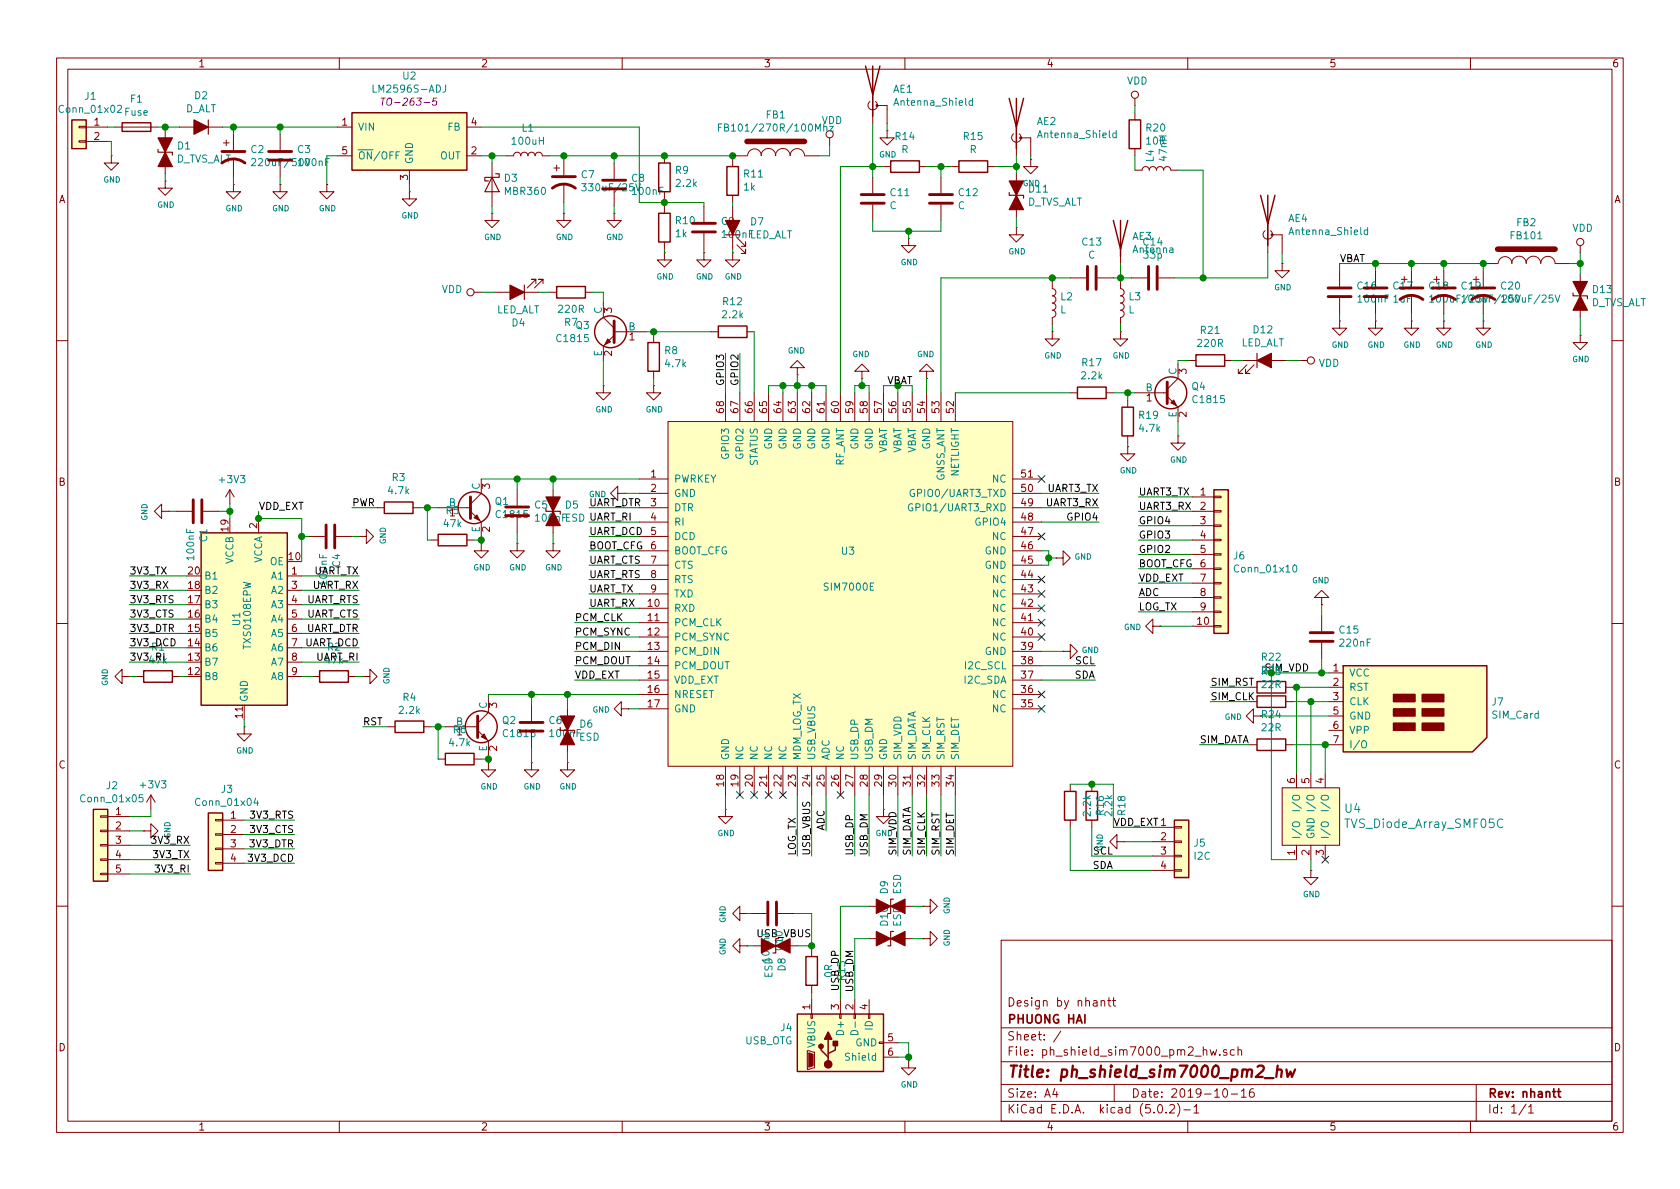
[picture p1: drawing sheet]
<svg xmlns="http://www.w3.org/2000/svg" width="297mm" height="210mm" viewBox="0 0 297 210" stroke-linecap="round" stroke-linejoin="round" font-family="sans-serif">
<defs><g id="words">
<text font-size="2.8" fill="#840000" x="178" y="190.5">Title: ph_shield_sim7000_pm2_hw</text>
<g font-size="2.1" fill="#008484">
<text x="237.8" y="143.7">U4</text>
<text x="238.1" y="146.4">TVS_Diode_Array_SMF05C</text>
</g>
<g font-size="2.1" fill="#840000">
<text x="178" y="178">Design by nhantt</text>
<text x="178" y="184">Sheet: /</text>
<text x="178" y="181">PHUONG HAI</text>
<text x="178" y="186.7">File: ph_shield_sim7000_pm2_hw.sch</text>
<text x="178" y="196.9">KiCad E.D.A. kicad (5.0.2)-1</text>
<text x="178" y="194.1">Size: A4</text>
<text x="200" y="194.1">Date: 2019-10-16</text>
<text x="263" y="194.1">Rev: nhantt</text>
<text x="263" y="196.9">Id: 1/1</text>
</g>
<g font-size="1.8" fill="#840000">
<text x="35" y="11.9">1</text>
<text x="85" y="11.9">2</text>
<text x="135" y="11.9">3</text>
<text x="185" y="11.9">4</text>
<text x="235" y="11.9">5</text>
<text x="285" y="11.9">6</text>
<text x="16.7" y="22.2">1</text>
<text x="60.5" y="22.2">1</text>
<text x="83.3" y="22.2">4</text>
<text x="16.7" y="24.8">2</text>
<text x="60.5" y="27.3">5</text>
<text x="83.3" y="27.3">2</text>
<text x="10.4" y="35.9">A</text>
<text x="72.1" y="31.8" transform="rotate(-90 72.1 31.8)">3</text>
<text x="285.4" y="35.9">A</text>
<text x="246.4" y="51.2">C17</text>
<text x="252.8" y="51.2">C18</text>
<text x="258.5" y="51.2">C19</text>
<text x="108.2" y="55.3" transform="rotate(-90 108.2 55.3)">3</text>
<text x="108.2" y="63" transform="rotate(-90 108.2 63)">2</text>
<text x="111.3" y="60.2">1</text>
<text x="202.7" y="71">1</text>
<text x="209.8" y="66.1" transform="rotate(-90 209.8 66.1)">3</text>
<text x="128" y="73" transform="rotate(-90 128 73)">68</text>
<text x="130.6" y="73" transform="rotate(-90 130.6 73)">67</text>
<text x="133.1" y="73" transform="rotate(-90 133.1 73)">66</text>
<text x="135.6" y="73" transform="rotate(-90 135.6 73)">65</text>
<text x="138.2" y="73" transform="rotate(-90 138.2 73)">64</text>
<text x="140.7" y="73" transform="rotate(-90 140.7 73)">63</text>
<text x="143.3" y="73" transform="rotate(-90 143.3 73)">62</text>
<text x="145.8" y="73" transform="rotate(-90 145.8 73)">61</text>
<text x="148.3" y="73" transform="rotate(-90 148.3 73)">60</text>
<text x="150.9" y="73" transform="rotate(-90 150.9 73)">59</text>
<text x="153.4" y="73" transform="rotate(-90 153.4 73)">58</text>
<text x="156" y="73" transform="rotate(-90 156 73)">57</text>
<text x="158.5" y="73" transform="rotate(-90 158.5 73)">56</text>
<text x="161" y="73" transform="rotate(-90 161 73)">55</text>
<text x="163.6" y="73" transform="rotate(-90 163.6 73)">54</text>
<text x="166.1" y="73" transform="rotate(-90 166.1 73)">53</text>
<text x="168.7" y="73" transform="rotate(-90 168.7 73)">52</text>
<text x="209.8" y="73.8" transform="rotate(-90 209.8 73.8)">2</text>
<text x="10.4" y="85.9">B</text>
<text x="86.6" y="86.5" transform="rotate(-90 86.6 86.5)">3</text>
<text x="115.1" y="84.4">1</text>
<text x="115.1" y="87">2</text>
<text x="115.1" y="89.5">3</text>
<text x="180.6" y="89.5">49</text>
<text x="180.6" y="87">50</text>
<text x="180.6" y="84.4">51</text>
<text x="212.2" y="87.6">1</text>
<text x="285.4" y="85.9">B</text>
<text x="40.4" y="93.9" transform="rotate(-90 40.4 93.9)">19</text>
<text x="45.5" y="93.4" transform="rotate(-90 45.5 93.4)">2</text>
<text x="86.6" y="94.1" transform="rotate(-90 86.6 94.1)">2</text>
<text x="115.1" y="92.1">4</text>
<text x="115.1" y="94.6">5</text>
<text x="180.6" y="94.6">47</text>
<text x="180.6" y="92.1">48</text>
<text x="212.2" y="90.2">2</text>
<text x="212.2" y="92.7">3</text>
<text x="212.2" y="95.2">4</text>
<text x="33.3" y="101.6">20</text>
<text x="51.1" y="99.1">10</text>
<text x="51.6" y="101.6">1</text>
<text x="115.1" y="99.7">7</text>
<text x="180.6" y="99.7">45</text>
<text x="180.6" y="97.1">46</text>
<text x="201.3" y="100.3">BOOT_CFG 6</text>
<text x="212.2" y="97.8">5</text>
<text x="33.3" y="106.7">17</text>
<text x="33.3" y="104.1">18</text>
<text x="51.6" y="104.1">3</text>
<text x="51.6" y="106.7">4</text>
<text x="114.6" y="107.3">10</text>
<text x="115.1" y="102.2">8</text>
<text x="115.1" y="104.8">9</text>
<text x="180.6" y="107.3">42</text>
<text x="180.6" y="104.8">43</text>
<text x="180.6" y="102.2">44</text>
<text x="212.2" y="102.9">7</text>
<text x="212.2" y="105.4">8</text>
<text x="212.2" y="107.9">9</text>
<text x="33.3" y="111.8">15</text>
<text x="33.3" y="109.2">16</text>
<text x="51.6" y="109.2">5</text>
<text x="51.6" y="111.8">6</text>
<text x="114.6" y="109.8">11</text>
<text x="114.6" y="112.4">12</text>
<text x="180.6" y="112.4">40</text>
<text x="180.6" y="109.8">41</text>
<text x="211.8" y="110.5">10</text>
<text x="33.3" y="119.4">12</text>
<text x="33.3" y="116.8">13</text>
<text x="33.3" y="114.3">14</text>
<text x="51.6" y="116.8">8</text>
<text x="51.6" y="119.4">9</text>
<text x="114.6" y="114.9">13</text>
<text x="114.6" y="117.5">14</text>
<text x="180.6" y="117.5">38</text>
<text x="180.6" y="114.9">39</text>
<text x="235.7" y="118.7">1</text>
<text x="87.9" y="125.2" transform="rotate(-90 87.9 125.2)">3</text>
<text x="114.6" y="120">15</text>
<text x="114.6" y="122.5">16</text>
<text x="114.6" y="125.1">17</text>
<text x="180.6" y="125.1">35</text>
<text x="180.6" y="122.5">36</text>
<text x="180.6" y="120">37</text>
<text x="235.7" y="121.3">2</text>
<text x="235.7" y="123.8">3</text>
<text x="42.9" y="126.9" transform="rotate(-90 42.9 126.9)">11</text>
<text x="97.4" y="130.3">100nF</text>
<text x="223.1" y="127">R24</text>
<text x="235.7" y="126.4">5</text>
<text x="235.7" y="128.9">6</text>
<text x="235.7" y="131.4">7</text>
<text x="10.4" y="135.9">C</text>
<text x="87.9" y="132.8" transform="rotate(-90 87.9 132.8)">2</text>
<text x="285.4" y="135.9">C</text>
<text x="128" y="139" transform="rotate(-90 128 139)">18</text>
<text x="130.6" y="139" transform="rotate(-90 130.6 139)">19</text>
<text x="133.1" y="139" transform="rotate(-90 133.1 139)">20</text>
<text x="135.6" y="139" transform="rotate(-90 135.6 139)">21</text>
<text x="138.2" y="139" transform="rotate(-90 138.2 139)">22</text>
<text x="140.7" y="139" transform="rotate(-90 140.7 139)">23</text>
<text x="143.3" y="139" transform="rotate(-90 143.3 139)">24</text>
<text x="145.8" y="139" transform="rotate(-90 145.8 139)">25</text>
<text x="148.3" y="139" transform="rotate(-90 148.3 139)">26</text>
<text x="150.9" y="139" transform="rotate(-90 150.9 139)">27</text>
<text x="153.4" y="139" transform="rotate(-90 153.4 139)">28</text>
<text x="156" y="139" transform="rotate(-90 156 139)">29</text>
<text x="158.5" y="139" transform="rotate(-90 158.5 139)">30</text>
<text x="161" y="139" transform="rotate(-90 161 139)">31</text>
<text x="163.6" y="139" transform="rotate(-90 163.6 139)">32</text>
<text x="166.1" y="139" transform="rotate(-90 166.1 139)">33</text>
<text x="168.7" y="139" transform="rotate(-90 168.7 139)">34</text>
<text x="229" y="138.5" transform="rotate(-90 229 138.5)">6</text>
<text x="231.5" y="138.5" transform="rotate(-90 231.5 138.5)">5</text>
<text x="234.1" y="138.5" transform="rotate(-90 234.1 138.5)">4</text>
<text x="20.5" y="144.1">1</text>
<text x="20.5" y="146.7">2</text>
<text x="20.5" y="149.2">3</text>
<text x="40.8" y="144.8">1</text>
<text x="40.8" y="147.3">2</text>
<text x="40.8" y="149.9">3</text>
<text x="196.8" y="146">VDD_EXT1</text>
<text x="205.3" y="148.6">2</text>
<text x="20.5" y="151.8">4</text>
<text x="20.5" y="154.3">5</text>
<text x="40.8" y="152.4">4</text>
<text x="205.3" y="151.1">3</text>
<text x="205.3" y="153.7">4</text>
<text x="229" y="151.2" transform="rotate(-90 229 151.2)">1</text>
<text x="231.5" y="151.2" transform="rotate(-90 231.5 151.2)">2</text>
<text x="234.1" y="151.2" transform="rotate(-90 234.1 151.2)">3</text>
<text x="138.4" y="168" transform="rotate(-90 138.4 168)">C10</text>
<text x="143.3" y="178.5" transform="rotate(-90 143.3 178.5)">1</text>
<text x="148.3" y="178.5" transform="rotate(-90 148.3 178.5)">3</text>
<text x="150.9" y="178.5" transform="rotate(-90 150.9 178.5)">2</text>
<text x="153.4" y="178.5" transform="rotate(-90 153.4 178.5)">4</text>
<text x="10.4" y="185.9">D</text>
<text x="157" y="184.1">5</text>
<text x="285.4" y="185.9">D</text>
<text x="157" y="186.7">6</text>
<text x="35" y="199.9">1</text>
<text x="85" y="199.9">2</text>
<text x="135" y="199.9">3</text>
<text x="185" y="199.9">4</text>
<text x="235" y="199.9">5</text>
<text x="285" y="199.9">6</text>
</g>
<g font-size="1.8" fill="#008484">
<text x="15" y="17.6">J1</text>
<text x="34.4" y="17.5">D2</text>
<text x="66.5" y="16.4">LM2596S-ADJ</text>
<text x="71.3" y="14.1">U2</text>
<text x="158" y="16.4">AE1</text>
<text x="199.2" y="15">VDD</text>
<text x="10.8" y="20">Conn_01x02</text>
<text x="22.1" y="20.5">Fuse</text>
<text x="23.1" y="18.2">F1</text>
<text x="32.7" y="19.9">D_ALT</text>
<text x="63.2" y="23.1">VIN</text>
<text x="79.2" y="23.1">FB</text>
<text x="92.3" y="23.3">L1</text>
<text x="128.7" y="23.3">FB101/270R/100Mhz</text>
<text x="135.5" y="20.9">FB1</text>
<text x="145.3" y="21.9">VDD</text>
<text x="158.4" y="18.7">Antenna_Shield</text>
<text x="183.4" y="22.1">AE2</text>
<text x="202.7" y="23.3">R20</text>
<text x="31" y="28.7">D_TVS_ALT</text>
<text x="31.4" y="26.4">D1</text>
<text x="44.4" y="27.1">C2</text>
<text x="45.2" y="29.4">220uF/50V</text>
<text x="52.7" y="27.1">C3</text>
<text x="52.9" y="29.4">100nF</text>
<text x="63.2" y="28.2">ON/OFF</text>
<text x="73" y="29.1" transform="rotate(-90 73 29.1)">GND</text>
<text x="77.8" y="28.2">OUT</text>
<text x="90.7" y="25.6">100uH</text>
<text x="158.4" y="24.8">R14</text>
<text x="159.4" y="27.1">R</text>
<text x="170.4" y="24.8">R15</text>
<text x="171.4" y="27.1">R</text>
<text x="183.8" y="24.4">Antenna_Shield</text>
<text x="202.7" y="25.6">10R</text>
<text x="204" y="28.6" transform="rotate(-90 204 28.6)">L4</text>
<text x="206.3" y="28.4" transform="rotate(-90 206.3 28.4)">47nH</text>
<text x="89.2" y="32.2">D3</text>
<text x="89.4" y="34.5">MBR360</text>
<text x="102.8" y="31.5">C7</text>
<text x="103.7" y="33.8">330uF/25V</text>
<text x="111.7" y="32.2">C8</text>
<text x="112" y="34.5">100nF</text>
<text x="119.5" y="30.8">R9</text>
<text x="119.6" y="33.1">2.2k</text>
<text x="131.5" y="33.7">1k</text>
<text x="131.6" y="31.4">R11</text>
<text x="157.5" y="34.7">C11</text>
<text x="169.6" y="34.7">C12</text>
<text x="182" y="34.1">D11</text>
<text x="119.5" y="42">1k</text>
<text x="119.5" y="39.6">R10</text>
<text x="127.6" y="39.8">C9</text>
<text x="132.7" y="39.8">D7</text>
<text x="157.3" y="37">C</text>
<text x="169.4" y="37">C</text>
<text x="181.5" y="36.4">D_TVS_ALT</text>
<text x="227.8" y="39.3">AE4</text>
<text x="228.3" y="41.6">Antenna_Shield</text>
<text x="268.2" y="40">FB2</text>
<text x="278" y="41">VDD</text>
<text x="127.8" y="42.1">100nFLED_ALT</text>
<text x="191.4" y="43.4">C13</text>
<text x="192.4" y="45.7">C</text>
<text x="200.3" y="42.4">AE3</text>
<text x="200.4" y="44.7">Antenna</text>
<text x="202.2" y="43.4">C14</text>
<text x="202.3" y="45.7">33p</text>
<text x="267.2" y="42.3">FB101</text>
<text x="78.1" y="51.8">VDD</text>
<text x="127.9" y="54">R12</text>
<text x="187.6" y="53.1">L2</text>
<text x="199.6" y="53.1">L3</text>
<text x="240.1" y="51.2">C16</text>
<text x="240.2" y="53.5">100nF 1uF</text>
<text x="253.5" y="53.5">100uF/25V</text>
<text x="259.2" y="53.5">100uF/25V</text>
<text x="265.5" y="51.2">C20</text>
<text x="266.2" y="53.5">100uF/25V</text>
<text x="281.7" y="51.8">D13</text>
<text x="87.7" y="55.4">LED_ALT</text>
<text x="90.6" y="57.7">D4</text>
<text x="98.9" y="55.3">220R</text>
<text x="99.8" y="57.6">R7</text>
<text x="101.9" y="58.2">Q3</text>
<text x="106.4" y="55.5" transform="rotate(-90 106.4 55.5)">C</text>
<text x="111.1" y="58.4">B</text>
<text x="127.8" y="56.3">2.2k</text>
<text x="187.5" y="55.4">L</text>
<text x="199.5" y="55.4">L</text>
<text x="212.3" y="59">R21</text>
<text x="221.7" y="58.9">D12</text>
<text x="281.2" y="54.1">D_TVS_ALT</text>
<text x="98.7" y="60.5">C1815</text>
<text x="106.4" y="63.1" transform="rotate(-90 106.4 63.1)">E</text>
<text x="117.6" y="62.6">R8</text>
<text x="117.7" y="64.9">4.7k</text>
<text x="191.4" y="64.8">R17</text>
<text x="211.9" y="61.4">220R</text>
<text x="219.3" y="61.3">LED_ALT</text>
<text x="233.1" y="64.9">VDD</text>
<text x="191.3" y="67.1">2.2k</text>
<text x="202.6" y="69.2">B</text>
<text x="208" y="66.3" transform="rotate(-90 208 66.3)">C</text>
<text x="210.8" y="69">Q4</text>
<text x="211.1" y="71.3">C1815</text>
<text x="201.4" y="74.1">R19</text>
<text x="201.5" y="76.4">4.7k</text>
<text x="208" y="73.9" transform="rotate(-90 208 73.9)">E</text>
<text x="128.9" y="81" transform="rotate(-90 128.9 81)">GPIO3</text>
<text x="131.4" y="81" transform="rotate(-90 131.4 81)">GPIO2</text>
<text x="134" y="82.6" transform="rotate(-90 134 82.6)">STATUS</text>
<text x="136.5" y="79.5" transform="rotate(-90 136.5 79.5)">GND</text>
<text x="139.1" y="79.5" transform="rotate(-90 139.1 79.5)">GND</text>
<text x="141.6" y="79.5" transform="rotate(-90 141.6 79.5)">GND</text>
<text x="144.1" y="79.5" transform="rotate(-90 144.1 79.5)">GND</text>
<text x="146.7" y="79.5" transform="rotate(-90 146.7 79.5)">GND</text>
<text x="149.2" y="82.5" transform="rotate(-90 149.2 82.5)">RF_ANT</text>
<text x="151.8" y="79.5" transform="rotate(-90 151.8 79.5)">GND</text>
<text x="154.3" y="79.5" transform="rotate(-90 154.3 79.5)">GND</text>
<text x="156.8" y="80.4" transform="rotate(-90 156.8 80.4)">VBAT</text>
<text x="159.4" y="80.4" transform="rotate(-90 159.4 80.4)">VBAT</text>
<text x="161.9" y="80.4" transform="rotate(-90 161.9 80.4)">VBAT</text>
<text x="164.5" y="79.5" transform="rotate(-90 164.5 79.5)">GND</text>
<text x="38.9" y="85.4">+3V3</text>
<text x="68.8" y="87.4">4.7k</text>
<text x="69.4" y="85.1">R3</text>
<text x="79.4" y="89.5">B</text>
<text x="84.8" y="86.6" transform="rotate(-90 84.8 86.6)">C</text>
<text x="87.6" y="89.3">Q1</text>
<text x="94.6" y="89.9">C5</text>
<text x="100" y="89.9">D5</text>
<text x="119.1" y="85.3">PWRKEY</text>
<text x="119.1" y="87.9">GND</text>
<text x="161.7" y="87.9">GPIO0/UART3_TXD</text>
<text x="167" y="85.2" transform="rotate(-90 167 85.2)">GNSS_ANT</text>
<text x="169.5" y="84.4" transform="rotate(-90 169.5 84.4)">NETLIGHT</text>
<text x="175.5" y="85.3">NC</text>
<text x="36.7" y="95.8" transform="rotate(-90 36.7 95.8)">C1</text>
<text x="78.5" y="93.2">47k</text>
<text x="78.9" y="90.9">R5</text>
<text x="79.5" y="91.3">1</text>
<text x="84.8" y="94.2" transform="rotate(-90 84.8 94.2)">E</text>
<text x="87.9" y="91.6">C1815</text>
<text x="94.8" y="92.2">100nFESD UART_RI</text>
<text x="119.1" y="90.4">DTR</text>
<text x="119.1" y="93">RI</text>
<text x="119.1" y="95.5">DCD</text>
<text x="161.5" y="90.4">GPIO1/UART3_RXD</text>
<text x="172.6" y="93">GPIO4</text>
<text x="175.5" y="95.5">NC</text>
<text x="34.3" y="98.9" transform="rotate(-90 34.3 98.9)">100nF</text>
<text x="41.3" y="99.7" transform="rotate(-90 41.3 99.7)">VCCB</text>
<text x="46.4" y="99.7" transform="rotate(-90 46.4 99.7)">VCCA</text>
<text x="47.7" y="99.9">OE</text>
<text x="119.1" y="98">BOOT_CFG</text>
<text x="119.1" y="100.6">CTS</text>
<text x="148.8" y="98.1">U3</text>
<text x="174.1" y="100.6">GND</text>
<text x="174.1" y="98">GND</text>
<text x="218.1" y="98.9">J6</text>
<text x="218.6" y="101.2">Conn_01x10</text>
<text x="36.1" y="107.6">B3</text>
<text x="36.1" y="105">B2</text>
<text x="36.1" y="102.5">B1</text>
<text x="48" y="102.5">A1</text>
<text x="48" y="105">A2</text>
<text x="48" y="107.6">A3</text>
<text x="119.1" y="103.1">RTS</text>
<text x="119.1" y="105.7">TXD</text>
<text x="146" y="104.4">SIM7000E</text>
<text x="175.5" y="105.7">NC</text>
<text x="175.5" y="103.1">NC</text>
<text x="36.1" y="112.6">B5</text>
<text x="36.1" y="110.1">B4</text>
<text x="42.5" y="110.6" transform="rotate(-90 42.5 110.6)">U1</text>
<text x="48" y="110.1">A4</text>
<text x="48" y="112.6">A5</text>
<text x="119.1" y="108.2">RXD</text>
<text x="119.1" y="110.7">PCM_CLK</text>
<text x="119.1" y="113.3">PCM_SYNC</text>
<text x="175.5" y="113.3">NC</text>
<text x="175.5" y="110.7">NC</text>
<text x="175.5" y="108.2">NC</text>
<text x="236.9" y="112">C15</text>
<text x="36.1" y="117.7">B7</text>
<text x="36.1" y="115.2">B6</text>
<text x="44.4" y="114.5" transform="rotate(-90 44.4 114.5)">TXS0108EPW</text>
<text x="48" y="115.2">A6</text>
<text x="48" y="117.7">A7</text>
<text x="119.1" y="115.8">PCM_DIN</text>
<text x="119.1" y="118.4">PCM_DOUT</text>
<text x="170.8" y="118.4">I2C_SCL</text>
<text x="174.1" y="115.8">GND</text>
<text x="223.1" y="116.8">R22</text>
<text x="237.1" y="114.3">220nF</text>
<text x="238.5" y="119.6">VCC</text>
<text x="36.1" y="120.3">B8</text>
<text x="43.8" y="124.2" transform="rotate(-90 43.8 124.2)">GND</text>
<text x="48" y="120.3">A8</text>
<text x="71.3" y="123.9">R4</text>
<text x="86.1" y="125.3" transform="rotate(-90 86.1 125.3)">C</text>
<text x="119.1" y="120.9">VDD_EXT</text>
<text x="119.1" y="123.4">NRESET</text>
<text x="119.1" y="126">GND</text>
<text x="170.6" y="120.9">I2C_SDA</text>
<text x="175.5" y="126">NC</text>
<text x="175.5" y="123.4">NC</text>
<text x="223.1" y="121.7">22R</text>
<text x="238.5" y="122.2">RST</text>
<text x="238.5" y="124.7">CLK</text>
<text x="263.8" y="124.8">J7</text>
<text x="70.7" y="126.3">2.2k</text>
<text x="79.6" y="132">4.7k</text>
<text x="80.2" y="129.7">R6</text>
<text x="80.6" y="128.3">B</text>
<text x="80.8" y="130">1</text>
<text x="88.8" y="128">Q2</text>
<text x="89.2" y="130.3">C1815</text>
<text x="97.1" y="128">C6</text>
<text x="102.4" y="131">ESD</text>
<text x="102.5" y="128.7">D6</text>
<text x="223.1" y="129.3">22R</text>
<text x="238.5" y="127.2">GND</text>
<text x="238.5" y="129.8">VPP</text>
<text x="263.9" y="127.1">SIM_Card</text>
<text x="86.1" y="132.9" transform="rotate(-90 86.1 132.9)">E</text>
<text x="128.9" y="134.5" transform="rotate(-90 128.9 134.5)">GND</text>
<text x="131.4" y="134.5" transform="rotate(-90 131.4 134.5)">NC</text>
<text x="134" y="134.5" transform="rotate(-90 134 134.5)">NC</text>
<text x="136.5" y="134.5" transform="rotate(-90 136.5 134.5)">NC</text>
<text x="139.1" y="134.5" transform="rotate(-90 139.1 134.5)">NC</text>
<text x="141.6" y="134.5" transform="rotate(-90 141.6 134.5)">MDM_LOG_TX</text>
<text x="144.1" y="134.5" transform="rotate(-90 144.1 134.5)">USB_VBUS</text>
<text x="146.7" y="134.5" transform="rotate(-90 146.7 134.5)">ADC</text>
<text x="149.2" y="134.5" transform="rotate(-90 149.2 134.5)">NC</text>
<text x="151.8" y="134.5" transform="rotate(-90 151.8 134.5)">USB_DP</text>
<text x="154.3" y="134.5" transform="rotate(-90 154.3 134.5)">USB_DM</text>
<text x="156.8" y="134.5" transform="rotate(-90 156.8 134.5)">GND</text>
<text x="159.4" y="134.5" transform="rotate(-90 159.4 134.5)">SIM_VDD</text>
<text x="161.9" y="134.5" transform="rotate(-90 161.9 134.5)">SIM_DATA</text>
<text x="164.5" y="134.5" transform="rotate(-90 164.5 134.5)">SIM_CLK</text>
<text x="167" y="134.5" transform="rotate(-90 167 134.5)">SIM_RST</text>
<text x="169.5" y="134.5" transform="rotate(-90 169.5 134.5)">SIM_DET</text>
<text x="238.5" y="132.3">I/O</text>
<text x="14.6" y="141.9">Conn_01x05</text>
<text x="18.8" y="139.6">J2</text>
<text x="25" y="139.4">+3V3</text>
<text x="34.9" y="142.5">Conn_01x04</text>
<text x="39.2" y="140.2">J3</text>
<text x="229.9" y="142.7" transform="rotate(-90 229.9 142.7)">I/O</text>
<text x="232.4" y="142.7" transform="rotate(-90 232.4 142.7)">I/O</text>
<text x="234.9" y="142.7" transform="rotate(-90 234.9 142.7)">I/O</text>
<text x="192.9" y="144.2" transform="rotate(-90 192.9 144.2)">2.2k</text>
<text x="195.2" y="144.1" transform="rotate(-90 195.2 144.1)">R16</text>
<text x="196.7" y="144.2" transform="rotate(-90 196.7 144.2)">2.2k</text>
<text x="199" y="144.1" transform="rotate(-90 199 144.1)">R18</text>
<text x="211.2" y="149.7">J5</text>
<text x="229.9" y="148.5" transform="rotate(-90 229.9 148.5)">I/O</text>
<text x="232.4" y="148.5" transform="rotate(-90 232.4 148.5)">GND</text>
<text x="234.9" y="148.5" transform="rotate(-90 234.9 148.5)">I/O</text>
<text x="211.2" y="152">I2C</text>
<text x="157" y="158.1" transform="rotate(-90 157 158.1)">D9</text>
<text x="159.3" y="158.2" transform="rotate(-90 159.3 158.2)">ESD</text>
<text x="157" y="163.7" transform="rotate(-90 157 163.7)">D10</text>
<text x="159.3" y="163.9" transform="rotate(-90 159.3 163.9)">ESD</text>
<text x="136.1" y="170" transform="rotate(-90 136.1 170)">100nF</text>
<text x="136.6" y="172.9" transform="rotate(-90 136.6 172.9)">ESD</text>
<text x="138.9" y="171.7" transform="rotate(-90 138.9 171.7)">D8</text>
<text x="147.1" y="172.8" transform="rotate(-90 147.1 172.8)">0R</text>
<text x="149.5" y="173.3" transform="rotate(-90 149.5 173.3)">R13</text>
<text x="131.7" y="184.7">USB_OTG</text>
<text x="138.1" y="182.4">J4</text>
<text x="144.1" y="185.2" transform="rotate(-90 144.1 185.2)">VBUS</text>
<text x="149.2" y="182.6" transform="rotate(-90 149.2 182.6)">D+</text>
<text x="151.3" y="185">GND</text>
<text x="154.3" y="182.1" transform="rotate(-90 154.3 182.1)">ID</text>
<text x="149.9" y="187.6">Shield</text>
</g>
<text font-size="1.8" fill="#840084" x="68.6" y="18.7">TO-263-5</text>
<g font-size="1.8">
<text x="236.9" y="46.3">VBAT</text>
<text x="128" y="67.9" transform="rotate(-90 128 67.9)">GPIO3</text>
<text x="130.6" y="67.9" transform="rotate(-90 130.6 67.9)">GPIO2</text>
<text x="156.8" y="67.9">VBAT</text>
<text x="62.2" y="89.5">PWR</text>
<text x="104.1" y="89.5">UART_DTR</text>
<text x="185" y="89.5">UART3_RX</text>
<text x="185.2" y="87">UART3_TX</text>
<text x="201.3" y="87.6">UART3_TX</text>
<text x="45.7" y="90.2">VDD_EXT</text>
<text x="104.1" y="94.6">UART_DCD</text>
<text x="188.9" y="92.1">GPIO4</text>
<text x="201.3" y="90.2">UART3_RX</text>
<text x="201.3" y="92.7">GPIO4</text>
<text x="201.3" y="95.2">GPIO3</text>
<text x="22.9" y="101.6">3V3_TX</text>
<text x="55.3" y="101.6">UART_TX</text>
<text x="60.1" y="100.2" transform="rotate(-90 60.1 100.2)">C4</text>
<text x="104.1" y="99.7">UART_CTS</text>
<text x="104.1" y="97.1">BOOT_CFG 6</text>
<text x="201.3" y="97.8">GPIO2</text>
<text x="22.9" y="104.1">3V3_RX</text>
<text x="22.9" y="106.7">3V3_RTS</text>
<text x="54.1" y="106.7">UART_RTS</text>
<text x="55.1" y="104.1">UART_RX</text>
<text x="57.8" y="103.3" transform="rotate(-90 57.8 103.3)">100nF</text>
<text x="104.1" y="104.8">UART_TX</text>
<text x="104.1" y="107.3">UART_RX</text>
<text x="104.1" y="102.2">UART_RTS</text>
<text x="201.3" y="102.9">VDD_EXT</text>
<text x="201.3" y="105.4">ADC</text>
<text x="201.3" y="107.9">LOG_TX</text>
<text x="22.9" y="109.2">3V3_CTS</text>
<text x="22.9" y="111.8">3V3_DTR</text>
<text x="54" y="111.8">UART_DTR</text>
<text x="54.1" y="109.2">UART_CTS</text>
<text x="101.6" y="109.8">PCM_CLK</text>
<text x="101.6" y="112.4">PCM_SYNC</text>
<text x="22.9" y="114.3">3V3_DCD</text>
<text x="26.5" y="117.4">47k</text>
<text x="26.8" y="115.1">R1</text>
<text x="51.6" y="114.3">7 UART_DCD</text>
<text x="55.8" y="116.8">UART_RI</text>
<text x="57.6" y="117.4">47k</text>
<text x="57.9" y="115.1">R2</text>
<text x="101.6" y="114.9">PCM_DIN</text>
<text x="101.6" y="117.5">PCM_DOUT</text>
<text x="190.1" y="117.5">SCL</text>
<text x="223.1" y="119.1">22R</text>
<text x="101.6" y="120">VDD_EXT</text>
<text x="189.9" y="120">SDA</text>
<text x="214" y="121.3">SIM_RST</text>
<text x="214" y="123.8">SIM_CLK</text>
<text x="64.1" y="128.3">RST</text>
<text x="212.1" y="131.4">SIM_DATA</text>
<text x="27.1" y="149.2">3V3_RX</text>
<text x="44.3" y="149.9">3V3_DTR</text>
<text x="44.4" y="144.8">3V3_RTS</text>
<text x="44.4" y="147.3">3V3_CTS</text>
<text x="145.8" y="146.9" transform="rotate(-90 145.8 146.9)">ADC</text>
<text x="27.3" y="151.8">3V3_TX</text>
<text x="27.8" y="154.3">3V3_RI</text>
<text x="44.1" y="152.4">3V3_DCD</text>
<text x="140.7" y="151.4" transform="rotate(-90 140.7 151.4)">LOG_TX</text>
<text x="143.3" y="151.4" transform="rotate(-90 143.3 151.4)">USB_VBUS</text>
<text x="150.9" y="151.4" transform="rotate(-90 150.9 151.4)">USB_DP</text>
<text x="153.4" y="151.4" transform="rotate(-90 153.4 151.4)">USB_DM</text>
<text x="158.5" y="151.4" transform="rotate(-90 158.5 151.4)">SIM_VDD</text>
<text x="161" y="151.4" transform="rotate(-90 161 151.4)">SIM_DATA</text>
<text x="163.6" y="151.4" transform="rotate(-90 163.6 151.4)">SIM_CLK</text>
<text x="166.1" y="151.4" transform="rotate(-90 166.1 151.4)">SIM_RST</text>
<text x="168.7" y="151.4" transform="rotate(-90 168.7 151.4)">SIM_DET</text>
<text x="193.1" y="153.7">SDA</text>
<text x="193.3" y="151.1">SCL</text>
<text x="133.9" y="165.7">USB_VBUS</text>
<text x="148.3" y="175.1" transform="rotate(-90 148.3 175.1)">USB_DP</text>
<text x="150.9" y="175.4" transform="rotate(-90 150.9 175.4)">USB_DM</text>
</g>
<text font-size="1.8" fill="#008400" x="223.1" y="119.4">R23</text>
<g font-size="1.4" fill="#008484">
<text x="155.4" y="27.8">GND</text>
<text x="18.3" y="32.3">GND</text>
<text x="180.8" y="32.9">GND</text>
<text x="27.8" y="36.7">GND</text>
<text x="39.9" y="37.4">GND</text>
<text x="48.1" y="37.4">GND</text>
<text x="56.4" y="37.4">GND</text>
<text x="71" y="38.6">GND</text>
<text x="85.6" y="42.4">GND</text>
<text x="98.3" y="42.4">GND</text>
<text x="107.2" y="42.4">GND</text>
<text x="159.3" y="46.9">GND</text>
<text x="178.3" y="45">GND</text>
<text x="116.1" y="49.4">GND</text>
<text x="123.1" y="49.4">GND</text>
<text x="128.1" y="49.4">GND</text>
<text x="225.3" y="51.3">GND</text>
<text x="139.3" y="62.5">GND</text>
<text x="150.7" y="63.1">GND</text>
<text x="162.2" y="63.1">GND</text>
<text x="184.7" y="63.4">GND</text>
<text x="196.7" y="63.4">GND</text>
<text x="235.5" y="61.5">GND</text>
<text x="241.8" y="61.5">GND</text>
<text x="248.2" y="61.5">GND</text>
<text x="253.9" y="61.5">GND</text>
<text x="260.9" y="61.5">GND</text>
<text x="278" y="64">GND</text>
<text x="105.3" y="72.9">GND</text>
<text x="114.2" y="72.9">GND</text>
<text x="198" y="83.7">GND</text>
<text x="206.9" y="81.8">GND</text>
<text x="104.1" y="87.9">GND</text>
<text x="26.1" y="92.1" transform="rotate(-90 26.1 92.1)">GND</text>
<text x="68.2" y="96.2" transform="rotate(-90 68.2 96.2)">GND</text>
<text x="83.7" y="100.9">GND</text>
<text x="90" y="100.9">GND</text>
<text x="96.4" y="100.9">GND</text>
<text x="190" y="99">GND</text>
<text x="232" y="103.1">GND</text>
<text x="198.7" y="111.4">GND</text>
<text x="191.3" y="115.5">GND</text>
<text x="19.1" y="121.3" transform="rotate(-90 19.1 121.3)">GND</text>
<text x="68.9" y="121" transform="rotate(-90 68.9 121)">GND</text>
<text x="104.8" y="126">GND</text>
<text x="216.5" y="127.3">GND</text>
<text x="41.8" y="133.2">GND</text>
<text x="85" y="139.6">GND</text>
<text x="92.6" y="139.6">GND</text>
<text x="98.9" y="139.6">GND</text>
<text x="30.1" y="148.3" transform="rotate(-90 30.1 148.3)">GND</text>
<text x="126.9" y="147.8">GND</text>
<text x="154.8" y="147.8">GND</text>
<text x="195" y="150.5" transform="rotate(-90 195 150.5)">GND</text>
<text x="167.9" y="161.6" transform="rotate(-90 167.9 161.6)">GND</text>
<text x="230.4" y="158.6">GND</text>
<text x="128.3" y="163.2" transform="rotate(-90 128.3 163.2)">GND</text>
<text x="167.9" y="167.4" transform="rotate(-90 167.9 167.4)">GND</text>
<text x="128.3" y="168.9" transform="rotate(-90 128.3 168.9)">GND</text>
<text x="159.3" y="192.3">GND</text>
</g>
</g></defs>
<g fill="none" stroke="#840000" stroke-width=".18">
<path d="M10 10.3h277v189.9h-277zM12 12.2h273v186.1h-273zM60 10.3v1.9M110 10.3v1.9M153.8 18a.82 .82 0 0 0-.1 1.2 .82 .82 0 0 0 1.2 0 .82 .82 0 0 0-.1-1.2M154.3 16.8v5M155.1 18.7h1.7v3.1M160 10.3v1.9M200.7 17.4v1.3M200.7 19.9v1.3M210 10.3v1.9M260 10.3v1.9"/>
<path d="M14 24.9h1.2v.2h-1.2zM14 22.3h1.2v.3h-1.2zM15.2 22.5h3.8M15.2 25h3.8M19.7 27.6v1.2h1.3l-1.3 1.3-1.3-1.3h1.3M19.7 27.6h.1M20.3 22.5h7.6M29.2 32v1.3h1.3l-1.3 1.2-1.3-1.2h1.3M29.2 32h.1M29.2 23.1v7.6M31.7 22.5h7.7M39.5 25.3h1"/>
<path d="M40 24.8v1M41.3 32.6v1.3h1.2l-1.2 1.3-1.3-1.3h1.3M41.3 32.6h.1M41.3 23.7v2.8M41.3 28.1v3.3M49.5 32.6v1.3h1.3l-1.3 1.3-1.2-1.3h1.2M49.5 32.6h.1M49.5 23.7v2.8M49.5 28.6v2.8M57.8 32.6v1.3h1.3l-1.3 1.3-1.3-1.3h1.3M57.8 32.6h.1M59.7 22.5h2.5"/>
<path d="M59.7 27.6h2.5M72.4 33.9v1.3h1.3l-1.3 1.2-1.3-1.2h1.3M72.4 33.9h.1M72.4 30.1v2.5M82.5 22.5h2.6M82.5 27.6h2.6M87 37.7v1.3h1.3l-1.3 1.3-1.3-1.3h1.3M87 37.7h.1M87 28.8v7.6M89.5 27.6h1.3a.63 .63 0 0 1 .6-.7 .63 .63 0 0 1 .7 .7 .63 .63 0 0 1 .6-.7 .63 .63 0 0 1 .6 .7 .63 .63 0 0 1 .7-.7 .63 .63 0 0 1 .6 .7 .63 .63 0 0 1 .6-.7 .63 .63 0 0 1 .7 .7h1.3M97.9 29.7h1M98.4 29.2v1"/>
<path d="M99.7 37.7v1.3h1.3l-1.3 1.3-1.3-1.3h1.3M99.7 37.7h.1M99.7 28.2v2.8M99.7 32.5v3.3M108.6 37.7v1.3h1.3l-1.3 1.3-1.3-1.3h1.3M108.6 37.7h.1M108.6 28.8v2.8M108.6 33.6v2.8M117.5 27.6v1.2M117.5 33.9v1.3M117.5 36.4v1.3M124.5 36.4v2.8"/>
<path d="M129.5 27.6h2.6M129.5 28.2v1.3M129.5 34.5v1.3M129.5 36.4v7.7M132.2 27.5a1.22 1.22 0 0 1 1.2-1.2 1.22 1.22 0 0 1 1.2 1.2M134.6 27.5a1.3 1.3 0 0 1 1.3-1.2 1.3 1.3 0 0 1 1.3 1.2M137.1 27.5a1.3 1.3 0 0 1 1.3-1.2 1.3 1.3 0 0 1 1.3 1.2 1.27 1.27 0 0 1 1.3-1.2 1.27 1.27 0 0 1 1.2 1.2l2.6 .1M146.7 24.4v1.2M154.3 31.4v2.8M154.3 36.2v2.8M156.2 29.5h1.3M156.8 23.1v1.3h1.3l-1.3 1.2-1.2-1.2h1.2"/>
<path d="M156.8 23.1h.1M162.6 29.5h1.2M166.4 31.4v2.8M166.4 36.2v2.8M168.3 29.5h1.2M174.6 29.5h1.3M179.2 23.7a.82 .82 0 0 0-.1 1.2 .82 .82 0 0 0 1.2 0 .82 .82 0 0 0-.1-1.2M179.7 22.5v5.1M179.7 30.7v7.6M180.5 24.4h1.7v3.2M182.2 28.2v1.3h1.3l-1.3 1.2-1.2-1.2h1.2M182.2 28.2h.1"/>
<path d="M200.7 30.1h1.2a.63 .63 0 0 1 .7-.6 .63 .63 0 0 1 .6 .6 .63 .63 0 0 1 .6-.6 .63 .63 0 0 1 .7 .6 .63 .63 0 0 1 .6-.6 .63 .63 0 0 1 .6 .6 .63 .63 0 0 1 .7-.6 .63 .63 0 0 1 .6 .6h1.3M200.7 26.3v1.3M224.2 39.6v5.1M83.8 51.7h1.3M87.6 51.7h7.6M94.7 50.2v-.8h-.7h.7l-1.5 1.5M96 50.2v-.8h-.8h.8l-1.5 1.5M97.2 51.7h1.2M103.5 51.7h1.3M106.7 53.6v2.5l1.9 1.9M108.6 59.3l-1.9 1.9v2.5M108.6 58.7h5.7"/>
<path d="M115.6 59.3v1.3M117.5 44.7v1.3h1.2l-1.2 1.2-1.3-1.2h1.3M117.5 44.7h.1M117.5 42.8v1.3M124.5 44.7v1.3h1.2l-1.2 1.2-1.3-1.2h1.3M124.5 44.7h.1M124.5 41.3v2.8M125.7 58.7h1.3M129.5 44.7v1.3h1.3l-1.3 1.2-1.2-1.2h1.2M129.5 44.7h.1M130.3 43.3l1.5 1.5v-.7v.7h-.7M130.3 42l1.5 1.6v-.8v.8h-.7"/>
<path d="M132.1 58.7h1.2M160.7 42.2v1.2h1.2l-1.2 1.3-1.3-1.3h1.3M160.7 42.2h.1M179.7 40.3v1.2h1.3l-1.3 1.3-1.3-1.3h1.3M179.7 40.3h.1M186.1 58.7v1.2h1.2l-1.2 1.3-1.3-1.3h1.3M186.1 58.7h.1M186.1 49.8v1.2a.63 .63 0 0 1 .6 .7 .63 .63 0 0 1-.6 .6 .63 .63 0 0 1 .6 .7 .63 .63 0 0 1-.6 .6 .63 .63 0 0 1 .6 .6 .63 .63 0 0 1-.6 .7 .63 .63 0 0 1 .6 .6 .63 .63 0 0 1-.6 .6v1.3M189.2 49.1h2.8M194.1 49.1h2.7M198.1 49.8v1.2a.63 .63 0 0 1 .7 .7 .63 .63 0 0 1-.7 .6 .63 .63 0 0 1 .7 .7 .63 .63 0 0 1-.7 .6 .63 .63 0 0 1 .7 .6 .63 .63 0 0 1-.7 .7 .63 .63 0 0 1 .7 .6 .63 .63 0 0 1-.7 .6v1.3M198.1 58.7v1.2h1.3l-1.3 1.3-1.3-1.3h1.3"/>
<path d="M198.1 58.7h.1M198.1 44.1v2.5M200 49.1h2.8M204.9 49.1h2.7M223.7 40.8a.82 .82 0 0 0-.2 1.2 .82 .82 0 0 0 1.3 0 .82 .82 0 0 0-.2-1.2M224.9 41.5h1.8v3.2M226.7 46.6v1.3h1.3l-1.3 1.2-1.3-1.2h1.3M226.7 46.6h.1M236.9 56.8v1.2h1.2l-1.2 1.3-1.3-1.3h1.3M236.9 56.8h.1M236.9 47.9v2.8M236.9 52.7v2.8"/>
<path d="M243.2 56.8v1.2h1.3l-1.3 1.3-1.3-1.3h1.3M243.2 56.8h.1M243.2 47.9v2.8M243.2 52.7v2.8M248.3 48.9v1M249.6 56.8v1.2h1.2l-1.2 1.3-1.3-1.3h1.3M249.6 56.8h.1M249.6 47.9v2.8M249.6 52.2v3.3M254 48.9v1M255.3 56.8v1.2h1.2l-1.2 1.3-1.3-1.3h1.3M255.3 56.8h.1"/>
<path d="M255.3 47.9v2.8M255.3 52.2v3.3M261 48.9v1M262.3 56.8v1.2h1.2l-1.2 1.3-1.3-1.3h1.3M262.3 56.8h.1M262.3 46.6h2.5M262.3 47.9v2.8M262.3 52.2v3.3M264.9 46.6a1.22 1.22 0 0 1 1.2-1.2 1.22 1.22 0 0 1 1.2 1.2M267.3 46.6a1.3 1.3 0 0 1 1.3-1.3 1.3 1.3 0 0 1 1.3 1.3M269.8 46.6a1.3 1.3 0 0 1 1.3-1.3 1.3 1.3 0 0 1 1.3 1.3 1.27 1.27 0 0 1 1.3-1.3 1.27 1.27 0 0 1 1.3 1.3h2.5M279.4 59.3v1.3h1.3l-1.3 1.2-1.3-1.2h1.3"/>
<path d="M279.4 59.3h.1M279.4 43.4v1.3M279.4 48.5v7.6M10 60.2h2M106.7 68.2v1.3h1.2l-1.2 1.2-1.3-1.2h1.3M106.7 68.2h.1M115.6 68.2v1.3h1.2l-1.2 1.2-1.3-1.2h1.3M115.6 68.2h.1M115.6 65.7v1.2M118.1 74.5h61v61h-61zM128.3 69.5v5M130.8 69.5v5"/>
<path d="M133.3 69.5v5M135.9 69.5v5M138.4 69.5v5M141 65h1.2l-1.2-1.3-1.3 1.3h1.3v1.3M141 66.3h.1M141 69.5v5M143.5 69.5v5M146 69.5v5M148.6 69.5v5M151.1 69.5v5M152.4 65.7h1.3l-1.3-1.3-1.3 1.3h1.3v1.2M152.4 66.9h.1"/>
<path d="M153.7 69.5v5M156.2 69.5v5M158.7 69.5v5M161.3 69.5v5M163.8 65.7h1.3l-1.3-1.3-1.2 1.3h1.2v1.2M163.8 66.9h.1M163.8 69.5v5M166.4 69.5v5M168.9 69.5v5M189.2 69.5h1.3M195.6 69.5h1.2M199.4 79v1.3h1.3l-1.3 1.2-1.3-1.2h1.3"/>
<path d="M199.4 79h.1M199.4 70.7v1.3M199.4 77.1v1.3M200.7 69.5h5.7M206.4 70.1l1.9 1.9v2.5M208.3 77.1v1.3h1.2l-1.2 1.2-1.3-1.2h1.3M208.3 77.1h.1M208.3 64.4v2.5l-1.9 1.9M210.2 63.7h1.3M216.5 63.7h1.3M219.7 63.7h7.6M220.5 64.5l-1.6 1.5h.8h-.8v-.7"/>
<path d="M221.7 64.5l-1.5 1.5h.8h-.8v-.7M229.9 63.7h1.2M285 60.2h2M28.6 90.4v-1.3l-1.3 1.3 1.3 1.3v-1.3h1.2M29.8 90.4h.1M31.1 90.4h2.8M35.9 90.4h2.8M40.6 86.6l-.7 1.3M40.6 86.6v2.5M40.6 86.6l.8 1.3M45.7 91.7v2.5M54.6 94.9h2.8"/>
<path d="M59.4 94.9h2.8M63.5 94.9h1.3v-1.3l1.2 1.3-1.2 1.2v-1.2M63.5 94.9h.1M66.7 89.8h1.2M73 89.8h1.3M76.2 95.5h1.3M77.5 89.8h5.7M82.5 95.5h1.3M83.2 90.4l1.9 1.9v2.6M85.1 96.1v1.3h1.3l-1.3 1.3-1.3-1.3h1.3M85.1 96.1h.1M85.1 84.7v2.5l-1.9 1.9"/>
<path d="M91.4 96.1v1.3h1.3l-1.3 1.3-1.2-1.3h1.2M91.4 96.1h.1M91.4 86.6v2.8M91.4 91.4v2.8M97.8 96.1v1.3h1.3l-1.3 1.3-1.3-1.3h1.3M97.8 96.1h.1M97.8 86.6v7.6M109.2 87.2v-1.2l-1.3 1.2 1.3 1.3v-1.3h1.3M110.5 87.2h.1M113 84.7h5.1M113 87.2h5.1M113 89.8h5.1"/>
<path d="M113 92.3h5.1M113 99.9h5.1M113 97.4h5.1M113 94.9h5.1M179.1 84.7h5M179.1 87.2h5M179.1 89.8h5M179.1 92.3h5M179.1 99.9h5M179.1 97.4h5M179.1 94.9h5M186.7 98.7h1.3v-1.3l1.2 1.3-1.2 1.2v-1.2"/>
<path d="M186.7 98.7h.1M210.8 95.5h3.8M210.8 90.4h3.8M210.8 87.9h3.8M210.8 93h3.8M210.8 98h3.8M214.6 97.9h1.3v.3h-1.3zM214.6 95.4h1.3v.2h-1.3zM214.6 92.8h1.3v.3h-1.3zM214.6 90.3h1.3v.2h-1.3zM214.6 87.8h1.3v.2h-1.3zM10 110.3h2"/>
<path d="M21.6 119.6v-1.2l-1.3 1.2 1.3 1.3v-1.3h1.3M22.9 119.6h.1M24.1 119.6h1.3M30.5 119.6h1.2M50.8 101.8h2.5M50.8 104.4h2.5M50.8 106.9h2.5M50.8 109.5h2.5M50.8 112h2.5M50.8 114.5h2.5M50.8 117.1h2.5M50.8 119.6h2.5"/>
<path d="M55.2 119.6h1.3M61.6 119.6h1.3M64.1 119.6h1.3v-1.2l1.3 1.2-1.3 1.3v-1.3M64.1 119.6h.1M113 107.6h5.1M113 110.1h5.1M113 112.6h5.1M113 115.2h5.1M113 117.7h5.1M113 105h5.1M113 102.5h5.1M179.1 107.6h5"/>
<path d="M179.1 110.1h5M179.1 112.6h5M179.1 115.2h5M179.1 117.7h5M179.1 105h5M179.1 102.5h5M188 115.2h1.2v-1.3l1.3 1.3-1.3 1.3v-1.3M188 115.2h.1M203.8 110.7v-1.2l-1.2 1.2 1.2 1.3v-1.3h1.3M205.1 110.7h.1M210.8 110.7h3.8M210.8 100.6h3.8"/>
<path d="M210.8 103.1h3.8M210.8 105.7h3.8M210.8 108.2h3.8M214.6 110.6h1.3v.3h-1.3zM214.6 108.1h1.3v.2h-1.3zM214.6 105.5h1.3v.3h-1.3zM214.6 103h1.3v.2h-1.3zM214.6 100.5h1.3v.2h-1.3zM233.7 105.7h1.2l-1.2-1.3-1.3 1.3h1.3v1.2M233.7 106.9h.1M233.7 108.8v2.8M233.7 113.7v2.8"/>
<path d="M234.9 119h2.6M285 110.3h2M43.2 128.5v1.3h1.2l-1.2 1.3-1.3-1.3h1.3M43.2 128.5h.1M68.6 128.5h1.2M74.9 128.5h1.3M77.5 134.2h1.2M78.7 128.5h5.8M83.8 134.2h1.3M84.5 129.2l1.9 1.9v2.5M86.4 134.9v1.2h1.2l-1.2 1.3-1.3-1.3h1.3M86.4 134.9h.1"/>
<path d="M86.4 123.4v2.6l-1.9 1.9M94 134.9v1.2h1.2l-1.2 1.3-1.3-1.3h1.3M94 134.9h.1M94 124.7v2.8M94 129.5v2.8M100.3 134.9v1.2h1.3l-1.3 1.3-1.2-1.3h1.2M100.3 134.9h.1M100.3 125.3v7.7M109.9 125.3v-1.2l-1.3 1.2 1.3 1.3v-1.3h1.2M111.1 125.3h.1M113 120.3h5.1M113 122.8h5.1"/>
<path d="M113 125.3h5.1M128.3 135.5v5.1M130.8 135.5v5.1M133.3 135.5v5.1M135.9 135.5v5.1M138.4 135.5v5.1M141 135.5v5.1M143.5 135.5v5.1M146 135.5v5.1M148.6 135.5v5.1M151.1 135.5v5.1M153.7 135.5v5.1"/>
<path d="M156.2 135.5v5.1M158.7 135.5v5.1M161.3 135.5v5.1M163.8 135.5v5.1M166.4 135.5v5.1M168.9 135.5v5.1M179.1 120.3h5M179.1 122.8h5M179.1 125.3h5M189.2 138.7v1.2M193 138.7v1.2M221 124.1h1.2"/>
<path d="M221 131.7h1.2M221.6 126.6v-1.3l-1.3 1.3 1.3 1.3v-1.3h1.3M226.7 139.3h10.2v10.2h-10.2zM227.3 121.5h1.3M227.3 124.1h1.3M227.3 131.7h1.3M229.2 136.8v2.5M231.8 136.8v2.5M234.3 136.8v2.5M234.9 121.5h2.6M234.9 124.1h2.6M234.9 126.6h2.6"/>
<path d="M234.9 129.2h2.6M234.9 131.7h2.6M17.8 154.4h1.2v.3h-1.2zM17.8 151.9h1.2v.2h-1.2zM17.8 149.3h1.2v.3h-1.2zM17.8 146.8h1.2v.3h-1.2zM17.8 144.3h1.2v.2h-1.2zM19 144.4h3.9M19 146.9h3.9M19 149.5h3.9M19 152h3.9M19 154.6h3.9"/>
<path d="M25.4 146.9h1.3v-1.2l1.2 1.2-1.2 1.3v-1.3M25.4 146.9h.1M26.7 140.6l-.8 1.3M26.7 140.6v2.5M26.7 140.6l.7 1.3M38.1 152.5h1.3v.3h-1.3zM38.1 150h1.3v.2h-1.3zM38.1 147.4h1.3v.3h-1.3zM38.1 144.9h1.3v.3h-1.3zM39.4 145h3.8M39.4 147.6h3.8M39.4 150.1h3.8"/>
<path d="M39.4 152.6h3.8M128.3 143.1v1.3h1.2l-1.2 1.3-1.3-1.3h1.3M128.3 143.1h.1M156.2 143.1v1.3h1.3l-1.3 1.3-1.3-1.3h1.3M156.2 143.1h.1M189.2 145v1.3M193 145v1.3M197.5 148.8v-1.2l-1.3 1.2 1.3 1.3v-1.3h1.3M198.8 148.8h.1M203.8 146.3h3.8M203.8 148.8h3.8M203.8 151.4h3.8"/>
<path d="M203.8 153.9h3.8M207.6 153.8h1.3v.2h-1.3zM207.6 151.3h1.3v.2h-1.3zM207.6 148.7h1.3v.3h-1.3zM207.6 146.2h1.3v.2h-1.3zM229.2 149.5v2.5M231.8 153.9v1.3h1.2l-1.2 1.3-1.3-1.3h1.3M231.8 153.9h.1M231.8 149.5v2.5M234.3 149.5v2.5M10 160.2h2M130.8 161.5v-1.2l-1.3 1.2 1.3 1.3v-1.3h1.3"/>
<path d="M130.8 167.3v-1.3l-1.3 1.3 1.3 1.2v-1.2h1.3M132.1 161.5h.1M132.1 167.3h.1M132.7 161.5h2.8M133.3 167.3h7.7M137.5 161.5h2.8M143.4 179.3h.2v.8h-.2zM143.5 167.9v1.3M143.5 174.2v1.3M143.5 176.8v2.5M148.5 179.3h.2v.8h-.2zM148.6 176.8v2.5"/>
<path d="M151 179.3h.3v.8h-.3zM151.1 176.8v2.5M153.5 179.3h.3v.8h-.3zM153.7 176.8v2.5M153.7 166h7.6M153.7 160.3h7.6M163.2 160.3h1.3v-1.3l1.2 1.3-1.2 1.2v-1.2M163.2 160.3h.1M163.2 166h1.3v-1.3l1.2 1.3-1.2 1.3v-1.3M163.2 166h.1M177 166.3h108v32h-108zM194.7 177.1l.2-.2 .4 .1v.9"/>
<path d="M194.7 176.9v1M195.8 176.9h.6M196.1 176.4v1.3l.3 .2M196.7 176.9h.6M196.9 176.4v1.3l.4 .2M285 160.2h2M60 198.3v1.9M110 198.3v1.9M142.7 185.8l1.3 .2v2.8l-1 .3h-.3zM155.4 184.3h.8v.2h-.8zM156.2 184.4h2.5M156.2 186.9h2.5"/>
<path d="M160 198.3v1.9M160.7 187.6v1.2h1.2l-1.2 1.3-1.3-1.3h1.3M160.7 187.6h.1M177 194.8h108M177 191.8h108M177 187.8h108M177 181.8h108M186.5 192.5l-.4 1h1M186.8 193v1M187.6 182.3l-1.3 2M197 191.8v3M204.8 195.5l.4-.2a.94 .94 0 0 1 0 1.5 .79 .79 0 0 1-.4-1.3z"/>
<path d="M206.2 196.7v.1M206.8 195.5l.2-.2h.4l.2 .2 .1 .3-.1 .2-.8 .8h.9M208.2 195.1a1.71 1.71 0 0 1 0 2.3M209.3 196.3h1.2M210 198.3v1.9M211.1 195.8l.4-.5v1.5M211.1 196.8h.9M214 185.6l.2 1 .3-.7 .3 .7 .3-1M215.7 186.5v.1M216.3 192.7l.4-.2a.94 .94 0 0 1 0 1.5 .79 .79 0 0 1-.4-1.3zM216.9 185.7a.37 .37 0 0 0-.6 .1l.1 .2 .5 .2 .1 .1-.3 .3-.4-.1M217.7 193.5h1.1"/>
<path d="M218.2 185.7l-.4-.1-.3 .3 .1 .6 .2 .1 .4-.1M218.9 185.7a.37 .37 0 0 1 .6 .1v.8M218.9 185.1v1.5M219.5 193l.4-.5v1.5M219.5 194h.8M221.6 192.5a.59 .59 0 0 0-.7 .7l.1 .7 .2 .1 .5-.1 .1-.5-.2-.2-.4-.1-.3 .3M260 198.3v1.9M261 191.8v6.5M269.8 195.2l-1.2 2M270.3 195.8l.4-.5v1.5M270.3 196.8h.8"/>
<circle cx="200.7" cy="16.8" r=".63"/>
<circle cx="146.7" cy="23.7" r=".63"/>
<circle cx="83.2" cy="51.7" r=".63"/>
<circle cx="279.4" cy="42.8" r=".63"/>
<circle cx="231.8" cy="63.7" r=".63"/>
</g>
<path d="M275.4 193h.5M275.6 192.5v1.3l.3 .2" fill="none" stroke="#840000" stroke-width=".3"/>
<path d="M223.6 190.6h1.6M225.8 189.3a.5 .5 0 0 1 .8 .1l-.1 1M225.9 188.4l-.2 2M227.5 189.1l.2 1.3 .5-.9 .2 .9 .6-1.3" fill="none" stroke="#840000" stroke-width=".41"/>
<g fill="#ffffc2" stroke="#ffffc2" stroke-width=".18">
<path d="M118.1 74.5h61v61h-61z"/>
<path d="M12.7 21.2h2.5v5.1h-2.5z"/>
<path d="M62.2 19.9h20.3v10.2h-20.3z"/>
<path d="M141 179.3h15.2v10.2h-15.2z"/>
<path d="M237.5 117.7h25.4v12.7l-2.6 2.6h-22.8z"/>
<path d="M226.7 139.3h10.2v10.2h-10.2z"/>
<path d="M35.6 94.2h15.2v30.5h-15.2z"/>
<path d="M207.6 145h2.6v10.2h-2.6z"/>
<path d="M214.6 86.6h2.6v25.4h-2.6z"/>
<path d="M36.8 143.8h2.6v10.1h-2.6z"/>
<path d="M16.5 143.1h2.5v12.7h-2.5z"/>
</g>
<g fill="none" stroke="#008484" stroke-width=".18">
<path d="M20.8 18.7l.5-.1 .2 .4-.1 .2-.7 .7h.8M66 15v1.3h.6M78.8 15v.9a.39 .39 0 0 1-.5 .4M172 17.9l-.4-.1-.3 .2 .2 .6h.5M172 17.4v1.2M44.5 28.2l.5-.2 .2 .2v.2v.2l-.8 .7h.8M70.6 26.8h-.6v1.3M102.8 32.5h.8l-.4 .5 .4 .1v.5l-.2 .2-.6-.2M112.4 32.5l.4 1.3 .4-1.3M127 22.5h.5M127.6 21.9h-.6v1.3M128.1 22.5h.6l.1-.2-.1-.3-.6-.1v1.3h.5l.2-.1v-.3l-.3-.3"/>
<path d="M145.6 22.5l.2-.2 .3 .1 .1 .8M146.7 22.3h.6l-.6 .9h.6M197.4 23.6l-.4-.1-.3 .2 .2 .6h.5M197.4 23.1v1.3M241.8 40.7h-.4l-.2 .2 .1 .5h.5M241.8 40.2v1.3M252.8 52.5l.3-.3v1.2M252.8 53.4h.7M275 52.2l.4 1.2 .4-1.2M161.3 89.1a.59 .59 0 0 0-.7 .6 .59 .59 0 0 0 .7 .6l.1-.5h-.2M161.6 86.6a.59 .59 0 0 0-.7 .6 .59 .59 0 0 0 .7 .6l.1-.5h-.2M228.7 100l.2-.1a.69 .69 0 0 1 .4 .6 .69 .69 0 0 1-.4 .7l-.3-.3v-.2z"/>
<path d="M240.8 131.2l.2-.2a.47 .47 0 0 1 .6 .4l-.1 .7-.2 .2-.4-.1a1 1 0 0 1-.1-1zM25.2 140.5h-.6v.6l.2-.1 .4 .1v.6l-.1 .1-.5-.1M45.2 141.1l-.3 .9h.8M45.5 141.6v.8M228.5 143.4h1.3M228.7 145.4a.84 .84 0 0 1 1.1 .2l-.1 .4a.7 .7 0 0 1-.7 .2 .7 .7 0 0 1-.5-.6zM231.1 143.4h1.2M233.6 143.4h1.3M233.8 145.4a.84 .84 0 0 1 1.1 .2l-.1 .4a.7 .7 0 0 1-.7 .2 .7 .7 0 0 1-.5-.6zM265.7 145a.63 .63 0 0 0-.7 0 .63 .63 0 0 0-.3 .7 .58 .58 0 0 0 .4 .6 .58 .58 0 0 0 .6-.1M150.6 182.3a.66 .66 0 0 1 .8 0 .66 .66 0 0 1 .3 .7h-1.3zM151.2 180.7v1"/>
</g>
<g fill="none" stroke="#840000" stroke-width=".25">
<path d="M62.2 19.9h20.3v10.2h-20.3zM153 11.7l1.3 5.1 1.3-5.1M154.3 11.7v8.9M178.4 17.4l1.3 5.1 1.3-5.1M179.7 17.4v8.9M12.7 21.2h2.5v5.1h-2.5zM21.6 21.7h5.1v1.5h-5.1zM116.5 28.8h2v5.1h-2zM116.5 37.7h2v5.1h-2zM128.5 29.5h2.1v5h-2.1zM157.5 28.4h5.1v2.1h-5.1zM169.5 28.4h5.1v2.1h-5.1z"/>
<path d="M196.8 39l1.3 5.1 1.3-5.1M198.1 39v6.3M199.6 21.2h2.1v5.1h-2.1zM222.9 34.5l1.3 5.1 1.2-5.1M224.2 34.5v8.9M98.4 50.7h5.1v2h-5.1zM127 57.7h5.1v2h-5.1zM114.6 60.6h2v5.1h-2zM190.5 68.4h5.1v2.1h-5.1zM198.4 72h2v5.1h-2zM211.5 62.7h5v2.1h-5zM35.6 94.2h15.2v30.5h-15.2z"/>
<path d="M67.9 88.8h5.1v2h-5.1zM77.5 94.5h5v2h-5zM214.6 86.6h2.6v25.4h-2.6zM25.4 118.6h5.1v2h-5.1zM56.5 118.6h5.1v2h-5.1zM237.5 117.7h25.4v12.7l-2.6 2.6h-22.8zM69.8 127.5h5.1v2h-5.1zM78.7 133.2h5.1v2h-5.1zM188.2 139.9h2v5.1h-2zM192 139.9h2.1v5.1h-2.1zM222.2 120.5h5.1v2h-5.1zM222.2 123.1h5.1v2h-5.1z"/>
<path d="M222.2 130.7h5.1v2h-5.1zM16.5 143.1h2.5v12.7h-2.5zM36.8 143.8h2.6v10.1h-2.6zM207.6 145h2.6v10.2h-2.6zM141 179.3h15.2v10.2h-15.2zM142.5 169.2h2v5h-2zM145.2 185v.7l1.2 1.2v.7M146.4 183.8v2.5M147.7 184.4v1.3l-1.3 .6v.6"/>
<circle cx="107.9" cy="58.7" r="2.82"/>
<circle cx="207" cy="69.5" r="2.82"/>
<circle cx="83.8" cy="89.8" r="2.82"/>
<circle cx="85.1" cy="128.5" r="2.82"/>
</g>
<g fill="none" stroke="#008400" stroke-width=".18">
<path d="M200.7 18.7v1.2M19 22.5h1.3M19 25h.7v2.6M27.9 22.5h3.8M29.2 22.5v.6M29.2 30.7v1.3M39.4 22.5h20.3M41.3 22.5v1.2M41.3 31.4v1.2M49.5 22.5v1.2M49.5 31.4v1.2M59.7 27.6h-1.9v5"/>
<path d="M72.4 32.6v1.3M85.1 22.5h27.9v13.3h11.5v.6M85.1 27.6h4.4M87 27.6v1.2M87 36.4v1.3M97.2 27.6h32.3v.6M99.7 27.6v.6M99.7 35.8v1.9M108.6 27.6v1.2M108.6 36.4v1.3M117.5 35.2v1.2M129.5 35.8v.6"/>
<path d="M146.7 25.6v2h-1.9M154.3 21.8v9.6M154.3 39v1.9h12.1v-1.9M156.2 29.5h-7.6v40M156.8 21.8v1.3M163.8 29.5h4.5M166.4 29.5v1.9M175.9 29.5h3.8M179.7 27.6v3.1M179.7 38.3v2M182.2 27.6v.6M200.7 27.6v2.5"/>
<path d="M208.3 30.1h4.4v19M85.1 51.7h2.5M95.2 51.7h2M104.8 51.7h1.9v1.9M114.3 58.7h11.4M115.6 58.7v.6M117.5 44.1v.6M124.5 44.1v.6M129.5 44.1v.6M133.3 58.7v10.8M160.7 40.9v1.3M186.1 49.1v.7"/>
<path d="M186.1 57.4v1.3M189.2 49.1h-22.8v20.4M196.8 49.1h3.2M198.1 46.6v3.2M198.1 57.4v1.3M224.2 44.7v4.4h-16.6M226.7 44.7v1.9M236.9 47.9v-1.3h25.4v1.3M236.9 55.5v1.3M243.2 46.6v1.3M243.2 55.5v1.3M249.6 46.6v1.3"/>
<path d="M249.6 55.5v1.3M255.3 46.6v1.3M255.3 55.5v1.3M262.3 55.5v1.3M277.5 46.6h1.9M279.4 44.7v3.8M279.4 56.1v3.2M106.7 63.7v4.5M115.6 66.9v1.3M128.3 62.5v7M130.8 62.5v7M135.9 69.5v-1.3h10.1v1.3"/>
<path d="M138.4 68.2v1.3M141 66.3v3.2M143.5 68.2v1.3M151.1 69.5v-1.3h2.6v1.3M152.4 66.9v1.3M156.2 69.5v-1.3h2.5v1.3M161.3 68.2v1.3M163.8 66.9v2.6M168.9 69.5h20.3M196.8 69.5h3.9M199.4 69.5v1.2M199.4 78.4v.6"/>
<path d="M208.3 74.5v2.6M210.2 63.7h-1.9v.7M217.8 63.7h1.9M227.3 63.7h2.6M29.8 90.4h1.3M38.7 90.4h1.9M40.6 89.1v2.6M45.7 90.4v1.3h7.6v7.6M53.3 94.9h1.3M62.2 89.8h4.5M62.2 94.9h1.3M74.3 89.8h3.2"/>
<path d="M75.6 89.8v5.7h.6M83.8 95.5h1.3M85.1 94.9v1.2M85.1 84.7h27.9M91.4 84.7v1.9M91.4 94.2v1.9M97.8 84.7v1.9M97.8 94.2v1.9M104.1 97.4h8.9M104.1 99.9h8.9M104.1 89.8h8.9M104.1 92.3h8.9"/>
<path d="M104.1 94.9h8.9M110.5 87.2h2.5M184.1 97.4h1.3v2.5h-1.3M184.1 87.2h10.2M184.1 89.8h10.2M184.1 92.3h10.2M185.4 98.7h1.3M201.3 95.5h9.5M201.3 90.4h9.5M201.3 87.9h9.5M201.3 93h9.5M201.3 98h9.5"/>
<path d="M22.9 101.8h10.1M22.9 104.4h10.1M22.9 106.9h10.1M22.9 109.5h10.1M22.9 112h10.1M22.9 114.5h10.1M22.9 117.1h10.1M22.9 119.6h1.2M31.7 119.6h1.3M53.3 101.8h10.2M53.3 104.4h10.2M53.3 106.9h10.2"/>
<path d="M53.3 109.5h10.2M53.3 112h10.2M53.3 114.5h10.2M53.3 117.1h10.2M53.3 119.6h1.9M62.9 119.6h1.2M101.6 115.2h11.4M101.6 117.7h11.4M101.6 110.1h11.4M101.6 112.6h11.4M104.1 102.5h8.9M104.1 105h8.9"/>
<path d="M104.1 107.6h8.9M184.1 115.2h3.9M184.1 117.7h9.6M201.3 100.6h9.5M201.3 103.1h9.5M201.3 105.7h9.5M201.3 108.2h9.5M205.1 110.7h5.7M233.7 106.9v1.9M233.7 116.5v2.5M234.9 119h-10.1v33h4.4M43.2 127.2v1.3"/>
<path d="M64.1 128.5h4.5M76.2 128.5h2.5M77.5 128.5v5.7M85.1 134.2h1.3M86.4 133.6v1.3M94 122.8v1.9M94 132.3v2.6M100.3 122.8v2.5M100.3 133v1.9M101.6 120.3h11.4M111.1 125.3h1.9M113 122.8h-26.6v.6"/>
<path d="M184.1 120.3h9.6M189.2 138.7h7.6v7.6h7M212.1 131.7h8.9M214 121.5h7M214 124.1h7M222.9 126.6h12M228.6 121.5h6.3M228.6 124.1h6.3M228.6 131.7h6.3M229.2 121.5v15.3M231.8 124.1v12.7M234.3 131.7v5.1"/>
<path d="M22.9 152h10.8M22.9 146.9h2.5M22.9 149.5h10.8M22.9 154.6h10.8M26.7 143.1v1.3h-3.8M43.2 145h8.9M43.2 147.6h8.9M43.2 150.1h8.9M43.2 152.6h8.9M128.3 140.6v2.5M141 140.6v10.8M143.5 140.6v10.8"/>
<path d="M146 140.6v6.3M151.1 140.6v10.8M153.7 140.6v10.8M156.2 140.6v2.5M158.7 140.6v10.8M161.3 140.6v10.8M163.8 140.6v10.8M166.4 140.6v10.8M168.9 140.6v10.8M189.2 146.3v7.6h14.6M193 146.3v5.1h10.8M198.8 148.8h5"/>
<path d="M231.8 152v1.9M132.1 161.5h.6M132.1 167.3h1.2M140.3 161.5h3.2v6.4M141 167.3h2.5M143.5 175.5v1.3M153.7 166h-2.6v10.8M153.7 160.3h-5.1v16.5M161.3 160.3h1.9M161.3 166h1.9M158.7 184.4h2v3.2M158.7 186.9h2"/>
</g>
<g fill="#840000" stroke="#840000" stroke-width=".2">
<path d="M27.9 24.4h2.6l-1.3 2.5z"/>
<path d="M29.2 26.9l1.3 2.6h-2.6z"/>
<path d="M34.3 21.2l2.5 1.3-2.5 1.2z"/>
<path d="M128.3 39h2.5l-1.3 2.5z"/>
<path d="M178.4 32h2.6l-1.3 2.5z"/>
<path d="M179.7 34.5l1.3 2.6h-2.6z"/>
<path d="M222.2 63.7l2.6-1.2v2.5z"/>
<path d="M90.2 50.4l2.5 1.3-2.5 1.3z"/>
<path d="M278.1 49.8h2.6l-1.3 2.5z"/>
<path d="M279.4 52.3l1.3 2.6h-2.6z"/>
<path d="M96.5 87.9h2.6l-1.3 2.5z"/>
<path d="M97.8 90.4l1.3 2.6h-2.6z"/>
<path d="M99.1 126.6h2.5l-1.3 2.6z"/>
<path d="M100.3 129.2l1.3 2.5h-2.5z"/>
<path d="M137.2 167.3l2.5-1.3v2.5z"/>
<path d="M134.6 166l2.6 1.3-2.6 1.2z"/>
<path d="M154.9 164.7l2.6 1.3-2.6 1.3z"/>
<path d="M157.5 166l2.5-1.3v2.6z"/>
<path d="M154.9 159l2.6 1.3-2.6 1.2z"/>
<path d="M157.5 160.3l2.5-1.3v2.5z"/>
</g>
<path d="M27.9 26.4v.5h2.6v.5M36.8 21.2v2.5M87 31.4l1.3 2.5h-2.6zM87.6 30.7h.7v.7h-2.6v.6h.7M178.4 34v.5h2.6v.5M92.7 50.4v2.6M278.1 51.8v.5h2.6v.5M222.2 62.5v2.5M96.5 89.9v.5h2.6v.5M158 159h-.5v2.5h-.5M158 164.7h-.5v2.6h-.5" fill="none" stroke="#840000" stroke-width=".2"/>
<g fill="#008400" stroke="#008400" stroke-width=".25">
<circle cx="29.2" cy="22.5" r=".51"/>
<circle cx="41.3" cy="22.5" r=".51"/>
<circle cx="49.5" cy="22.5" r=".51"/>
<circle cx="87" cy="27.6" r=".51"/>
<circle cx="99.7" cy="27.6" r=".51"/>
<circle cx="108.6" cy="27.6" r=".51"/>
<circle cx="117.5" cy="35.8" r=".51"/>
<circle cx="117.5" cy="27.6" r=".51"/>
<circle cx="129.5" cy="27.6" r=".51"/>
<circle cx="138.4" cy="68.2" r=".51"/>
<circle cx="141" cy="68.2" r=".51"/>
<circle cx="143.5" cy="68.2" r=".51"/>
<circle cx="152.4" cy="68.2" r=".51"/>
<circle cx="158.8" cy="68.2" r=".51"/>
<circle cx="154.3" cy="29.5" r=".51"/>
<circle cx="166.4" cy="29.5" r=".51"/>
<circle cx="160.7" cy="40.9" r=".51"/>
<circle cx="179.7" cy="29.5" r=".51"/>
<circle cx="198.1" cy="49.1" r=".51"/>
<circle cx="199.4" cy="69.5" r=".51"/>
<circle cx="115.6" cy="58.7" r=".51"/>
<circle cx="185.4" cy="98.7" r=".51"/>
<circle cx="160.7" cy="186.9" r=".51"/>
<circle cx="233.7" cy="119" r=".51"/>
<circle cx="234.3" cy="131.7" r=".51"/>
<circle cx="231.8" cy="124.1" r=".51"/>
<circle cx="229.2" cy="121.5" r=".51"/>
<circle cx="85.1" cy="95.5" r=".51"/>
<circle cx="75.6" cy="89.8" r=".51"/>
<circle cx="86.4" cy="134.2" r=".51"/>
<circle cx="77.5" cy="128.5" r=".51"/>
<circle cx="193" cy="138.7" r=".51"/>
<circle cx="279.4" cy="46.6" r=".51"/>
<circle cx="262.3" cy="46.6" r=".51"/>
<circle cx="255.3" cy="46.6" r=".51"/>
<circle cx="249.6" cy="46.6" r=".51"/>
<circle cx="243.2" cy="46.6" r=".51"/>
<circle cx="91.4" cy="84.7" r=".51"/>
<circle cx="97.8" cy="84.7" r=".51"/>
<circle cx="94" cy="122.8" r=".51"/>
<circle cx="100.3" cy="122.8" r=".51"/>
<circle cx="45.7" cy="91.7" r=".51"/>
<circle cx="53.3" cy="94.9" r=".51"/>
<circle cx="40.6" cy="90.4" r=".51"/>
<circle cx="143.5" cy="167.3" r=".51"/>
<circle cx="212.7" cy="49.1" r=".51"/>
<circle cx="186.1" cy="49.1" r=".51"/>
</g>
<g fill="none" stroke="#840000" stroke-width=".51">
<path d="M39.2 28.8a3.3 3.3 0 0 1 4.1 0M39.2 26.8h4.1M47.5 26.8h4.1M47.5 28.3h4.1M97.7 33.3a3.3 3.3 0 0 1 4 0M97.7 31.2h4M106.6 33.4h4M106.6 31.9h4M122.4 39.5h4.1M152.3 35.9h4M152.3 34.4h4M164.3 35.9h4.1"/>
<path d="M164.3 34.4h4.1M108.6 56.8v3.8M122.4 41h4.1M192.3 47.1v4.1M193.8 47.1v4.1M203.1 47.1v4.1M204.6 47.1v4.1M234.8 52.4h4.1M234.8 50.9h4.1M241.2 52.4h4M241.2 50.9h4M247.5 53a3.3 3.3 0 0 1 4.1 0"/>
<path d="M247.5 50.9h4.1M253.2 53a3.3 3.3 0 0 1 4.1 0M253.2 50.9h4.1M260.2 53a3.3 3.3 0 0 1 4.1 0M260.2 50.9h4.1M206.4 67.6v3.8M34.2 88.4v4.1M35.7 88.4v4.1M57.7 92.8v4.1M59.2 92.8v4.1M83.2 87.9v3.8M89.4 91.2h4.1"/>
<path d="M89.4 89.7h4.1M231.6 111.9h4.1M231.6 113.4h4.1M84.5 126.6v3.8M91.9 129.3h4.1M91.9 127.8h4.1M135.8 159.5v4.1M137.3 159.5v4.1"/>
</g>
<path d="M67.4 17.3h.7M67.8 17.3l-.2 1.3M77.2 17.3h-.5l-.2 .7 .5-.2 .2 .3v.3l-.3 .2-.4-.1" fill="none" stroke="#840084" stroke-width=".18"/>
<path d="M132.1 25h10.1M264.8 44.1h10.2" fill="none" stroke="#840000" stroke-width=".99"/>
<g fill="#840000" stroke="#840000" stroke-width=".18">
<path d="M207 71.2l.5-.5 .5 1z"/>
<path d="M107.4 59.9l.5 .5-1 .6z"/>
<path d="M143 186.2l.8 .2v2.1l-.8 .2z"/>
<path d="M83.8 91.6l.5-.5 .5 1z"/>
<path d="M85.6 129.8l.5 1-1-.5z"/>
<circle cx="224.9" cy="41.5" r=".18"/>
<circle cx="180.5" cy="24.4" r=".18"/>
<circle cx="155.1" cy="18.7" r=".18"/>
</g>
<g fill="#840000" stroke="#840000" stroke-width=".25">
<path d="M147.3 184.1h.8v.8h-.8z"/>
<path d="M146.4 182.5l.7 1.3h-1.3z"/>
<path d="M246.4 127.9h3.8v1.3h-3.8z"/>
<path d="M246.4 125.3h3.8v1.3h-3.8z"/>
<path d="M246.4 122.8h3.8v1.3h-3.8z"/>
<path d="M251.5 127.9h3.8v1.3h-3.8z"/>
<path d="M251.5 125.3h3.8v1.3h-3.8z"/>
<path d="M251.5 122.8h3.8v1.3h-3.8z"/>
<circle cx="146.4" cy="188.2" r=".63"/>
<circle cx="145.2" cy="185" r=".38"/>
</g>
<path d="M23.1 115.5h.8l-.4 .5 .3 .1 .1 .4-.3 .3-.5-.2M24.3 115.5l.4 1.3 .4-1.3M25.4 115.5h.8l-.4 .5 .3 .1v.5l-.1 .2-.6-.2M226.8 118.8h1M227.9 117.4l.5 1.3 .4-1.3M229.2 117.4a.64 .64 0 0 1 .8 .6 .64 .64 0 0 1-.8 .7zM230.5 117.4a.64 .64 0 0 1 .7 .6 .64 .64 0 0 1-.7 .7z" fill="none" stroke="#000" stroke-width=".18"/>
<g fill="none" stroke="#000084" stroke-width=".18">
<path d="M183.5 94.3l1.3 1.2M183.5 84.1l1.3 1.2M184.8 94.3l-1.3 1.2M184.8 84.1l-1.3 1.2M183.5 101.9l1.3 1.2M183.5 104.4l1.3 1.2M183.5 107l1.3 1.2M183.5 109.5l1.3 1.2M183.5 112l1.3 1.3M184.8 101.9l-1.3 1.2M184.8 104.4l-1.3 1.2M184.8 107l-1.3 1.2"/>
<path d="M184.8 109.5l-1.3 1.2M184.8 112l-1.3 1.3M130.2 140l1.2 1.2M131.4 140l-1.2 1.2M132.7 140l1.3 1.2M134 140l-1.3 1.2M135.3 140l1.2 1.2M136.5 140l-1.2 1.2M137.8 140l1.2 1.2M139 140l-1.2 1.2M148 140l1.2 1.2M149.2 140l-1.2 1.2"/>
<path d="M183.5 122.2l1.3 1.2M183.5 124.7l1.3 1.3M184.8 122.2l-1.3 1.2M184.8 124.7l-1.3 1.3M233.7 151.4l1.2 1.2M234.9 151.4l-1.2 1.2"/>
</g>
<use href="#words"/>
</svg>
